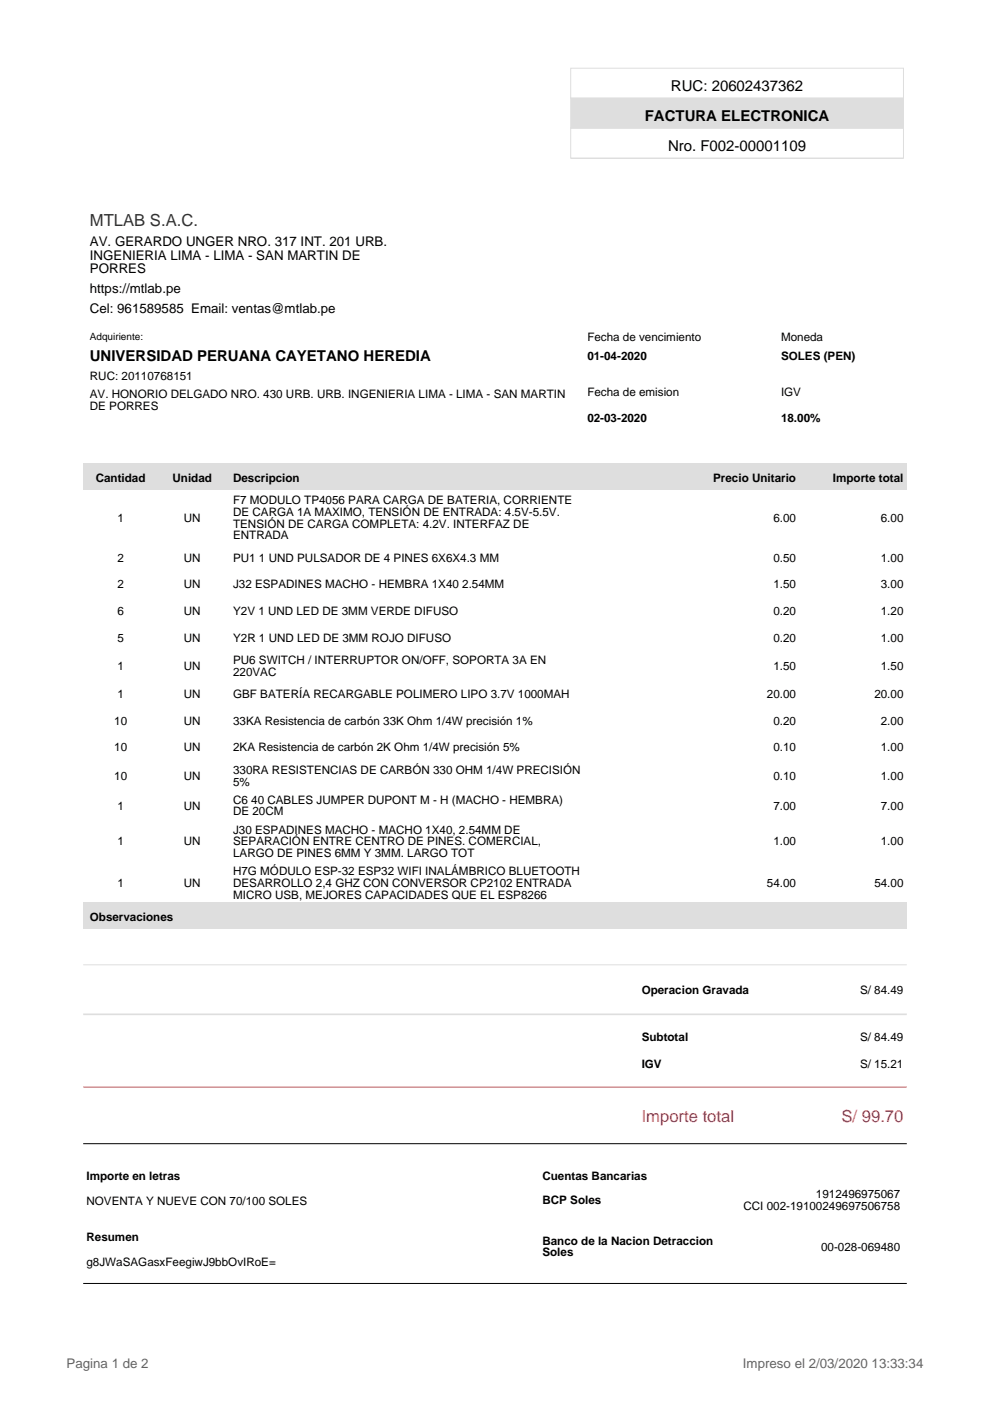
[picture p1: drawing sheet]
<svg xmlns="http://www.w3.org/2000/svg" width="210mm" height="297mm" viewBox="0 0 210 297" stroke-linecap="round" stroke-linejoin="round" font-family="sans-serif">
<defs><g id="words">
<text font-size="3.5" fill="#323232" x="19" y="48">MTLAB S.A.C.</text>
<g font-size="3.5" fill="#d31c5b">
<text x="136" y="237.8">Importe total</text>
<text x="178.4" y="237.8">S/ 99.70</text>
</g>
<g font-size="3.2">
<text x="142.3" y="19.2">RUC: 20602437362</text>
<text x="136.7" y="25.6">FACTURA ELECTRONICA</text>
<text x="141.6" y="31.9">Nro. F002-00001109</text>
<text x="19" y="76.6">UNIVERSIDAD PERUANA CAYETANO HEREDIA</text>
</g>
<g font-size="2.8">
<text x="19" y="52.2">AV. GERARDO UNGER NRO. 317 INT. 201 URB.</text>
<text x="19" y="55.1">INGENIERIA LIMA - LIMA - SAN MARTIN DE</text>
<text x="19" y="57.9">PORRES</text>
<text x="19" y="62.1">https://mtlab.pe</text>
<text x="19" y="66.4">Cel: 961589585 Email: ventas@mtlab.pe</text>
</g>
<g font-size="2.8" fill="#646464">
<text x="14.1" y="290">Pagina 1 de 2</text>
<text x="157.5" y="290">Impreso el 2/03/2020 13:33:34</text>
</g>
<g font-size="2.5">
<text x="124.5" y="72.4">Fecha de vencimiento</text>
<text x="124.5" y="76.2">01-04-2020</text>
<text x="165.6" y="72.4">Moneda</text>
<text x="165.6" y="76.2">SOLES (PEN)</text>
<text x="19" y="80.5">RUC: 20110768151</text>
<text x="124.5" y="84">Fecha de emision</text>
<text x="165.6" y="84">IGV</text>
<text x="19" y="84.4">AV. HONORIO DELGADO NRO. 430 URB. URB. INGENIERIA LIMA - LIMA - SAN MARTIN</text>
<text x="19" y="86.8">DE PORRES</text>
<text x="124.5" y="89.5">02-03-2020</text>
<text x="165.6" y="89.5">18.00%</text>
<text x="20.3" y="102.2">Cantidad</text>
<text x="36.6" y="102.2">Unidad</text>
<text x="49.4" y="102.2">Descripcion</text>
<text x="49.4" y="106.9">F7 MODULO TP4056 PARA CARGA DE BATERIA, CORRIENTE</text>
<text x="151.2" y="102.2">Precio Unitario</text>
<text x="176.6" y="102.2">Importe total</text>
<text x="24.9" y="110.6">1</text>
<text x="39" y="110.6">UN</text>
<text x="49.4" y="109.4">DE CARGA 1A MAXIMO, TENSIÓN DE ENTRADA: 4.5V-5.5V.</text>
<text x="49.4" y="111.9">TENSIÓN DE CARGA COMPLETA: 4.2V. INTERFAZ DE</text>
<text x="164" y="110.6">6.00</text>
<text x="186.8" y="110.6">6.00</text>
<text x="24.9" y="119.1">2</text>
<text x="39" y="119.1">UN</text>
<text x="49.4" y="114.3">ENTRADA</text>
<text x="49.4" y="119.1">PU1 1 UND PULSADOR DE 4 PINES 6X6X4.3 MM</text>
<text x="164" y="119.1">0.50</text>
<text x="186.8" y="119.1">1.00</text>
<text x="24.9" y="124.7">2</text>
<text x="39" y="124.7">UN</text>
<text x="49.4" y="124.7">J32 ESPADINES MACHO - HEMBRA 1X40 2.54MM</text>
<text x="164" y="124.7">1.50</text>
<text x="186.8" y="124.7">3.00</text>
<text x="24.9" y="130.4">6</text>
<text x="39" y="130.4">UN</text>
<text x="49.4" y="130.4">Y2V 1 UND LED DE 3MM VERDE DIFUSO</text>
<text x="164" y="130.4">0.20</text>
<text x="186.8" y="130.4">1.20</text>
<text x="24.9" y="136">5</text>
<text x="39" y="136">UN</text>
<text x="49.4" y="136">Y2R 1 UND LED DE 3MM ROJO DIFUSO</text>
<text x="164" y="136">0.20</text>
<text x="186.8" y="136">1.00</text>
<text x="24.9" y="142">1</text>
<text x="39" y="142">UN</text>
<text x="49.4" y="140.8">PU6 SWITCH / INTERRUPTOR ON/OFF, SOPORTA 3A EN</text>
<text x="49.4" y="143.3">220VAC</text>
<text x="164" y="142">1.50</text>
<text x="186.8" y="142">1.50</text>
<text x="24.9" y="148">1</text>
<text x="39" y="148">UN</text>
<text x="49.4" y="148">GBF BATERÍA RECARGABLE POLIMERO LIPO 3.7V 1000MAH</text>
<text x="162.6" y="148">20.00</text>
<text x="185.4" y="148">20.00</text>
<text x="24.2" y="153.7">10</text>
<text x="39" y="153.7">UN</text>
<text x="49.4" y="153.7">33KA Resistencia de carbón 33K Ohm 1/4W precisión 1%</text>
<text x="164" y="153.7">0.20</text>
<text x="186.8" y="153.7">2.00</text>
<text x="24.2" y="159.3">10</text>
<text x="39" y="159.3">UN</text>
<text x="49.4" y="159.3">2KA Resistencia de carbón 2K Ohm 1/4W precisión 5%</text>
<text x="164" y="159.3">0.10</text>
<text x="186.8" y="159.3">1.00</text>
<text x="24.2" y="165.3">10</text>
<text x="39" y="165.3">UN</text>
<text x="49.4" y="164.1">330RA RESISTENCIAS DE CARBÓN 330 OHM 1/4W PRECISIÓN</text>
<text x="49.4" y="166.5">5%</text>
<text x="164" y="165.3">0.10</text>
<text x="186.8" y="165.3">1.00</text>
<text x="24.9" y="171.7">1</text>
<text x="39" y="171.7">UN</text>
<text x="49.4" y="170.4">C6 40 CABLES JUMPER DUPONT M - H (MACHO - HEMBRA)</text>
<text x="49.4" y="172.9">DE 20CM</text>
<text x="164" y="171.7">7.00</text>
<text x="186.8" y="171.7">7.00</text>
<text x="24.9" y="179.2">1</text>
<text x="39" y="179.2">UN</text>
<text x="49.4" y="176.8">J30 ESPADINES MACHO - MACHO 1X40, 2.54MM DE</text>
<text x="49.4" y="179.2">SEPARACIÓN ENTRE CENTRO DE PINES. COMERCIAL,</text>
<text x="164" y="179.2">1.00</text>
<text x="186.8" y="179.2">1.00</text>
<text x="49.4" y="181.7">LARGO DE PINES 6MM Y 3MM. LARGO TOT</text>
<text x="49.4" y="185.6">H7G MÓDULO ESP-32 ESP32 WIFI INALÁMBRICO BLUETOOTH</text>
<text x="24.9" y="188.1">1</text>
<text x="39" y="188.1">UN</text>
<text x="49.4" y="188.1">DESARROLLO 2,4 GHZ CON CONVERSOR CP2102 ENTRADA</text>
<text x="49.4" y="190.5">MICRO USB, MEJORES CAPACIDADES QUE EL ESP8266</text>
<text x="162.6" y="188.1">54.00</text>
<text x="185.4" y="188.1">54.00</text>
<text x="19" y="195.3">Observaciones</text>
<text x="136" y="210.8">Operacion Gravada</text>
<text x="182.4" y="210.8">S/ 84.49</text>
<text x="136" y="220.7">Subtotal</text>
<text x="182.4" y="220.7">S/ 84.49</text>
<text x="136" y="226.3">IGV</text>
<text x="182.4" y="226.3">S/ 15.21</text>
<text x="18.3" y="250.2">Importe en letras</text>
<text x="115" y="250.2">Cuentas Bancarias</text>
<text x="18.3" y="255.4">NOVENTA Y NUEVE CON 70/100 SOLES</text>
<text x="115" y="255.3">BCP Soles</text>
<text x="157.6" y="256.5">CCI 002-19100249697506758</text>
<text x="173" y="254">1912496975067</text>
<text x="18.3" y="263.2">Resumen</text>
<text x="115" y="263.9">Banco de la Nacion Detraccion</text>
<text x="18.3" y="268.5">g8JWaSAGasxFeegiwJ9bbOvIRoE=</text>
<text x="115" y="266.4">Soles</text>
<text x="174.1" y="265.2">00-028-069480</text>
</g>
<text font-size="2.1" x="19" y="72">Adquiriente:</text>
</g></defs>
<path d="M121 20.8h70.6v6.4h-70.6z" fill="#dedede"/>
<path d="M121 14.5h70.6v6.3h-70.6zM121 20.8h70.6v6.4h-70.6zM121 27.2h70.6v6.3h-70.6zM121 33.6h70.6" fill="none" stroke="#dedede" stroke-width=".21"/>
<g fill="#dedede">
<path d="M17.6 98.1h15.2v5.7h-15.2z"/>
<path d="M32.8 98.1h15.2v5.7h-15.2z"/>
<path d="M48 98.1h75.9v5.7h-75.9z"/>
<path d="M123.9 98.1h22.8v5.7h-22.8z"/>
<path d="M146.7 98.1h22.8v5.7h-22.8z"/>
<path d="M169.5 98.1h22.8v5.7h-22.8z"/>
<path d="M17.6 191.2h174.7v5.7h-174.7z"/>
</g>
<path d="M17.6 204.6h174.7" fill="none" stroke="#dedede" stroke-width=".21"/>
<path d="M17.6 215.1h174.7" fill="none" stroke="#dedede" stroke-width=".35"/>
<path d="M17.6 230.5h174.7" fill="none" stroke="#dc5656" stroke-width=".21"/>
<path d="M17.6 242.5h174.7M17.6 272.1h174.7" fill="none" stroke="#000" stroke-width=".21"/>
<use href="#words"/>
</svg>
